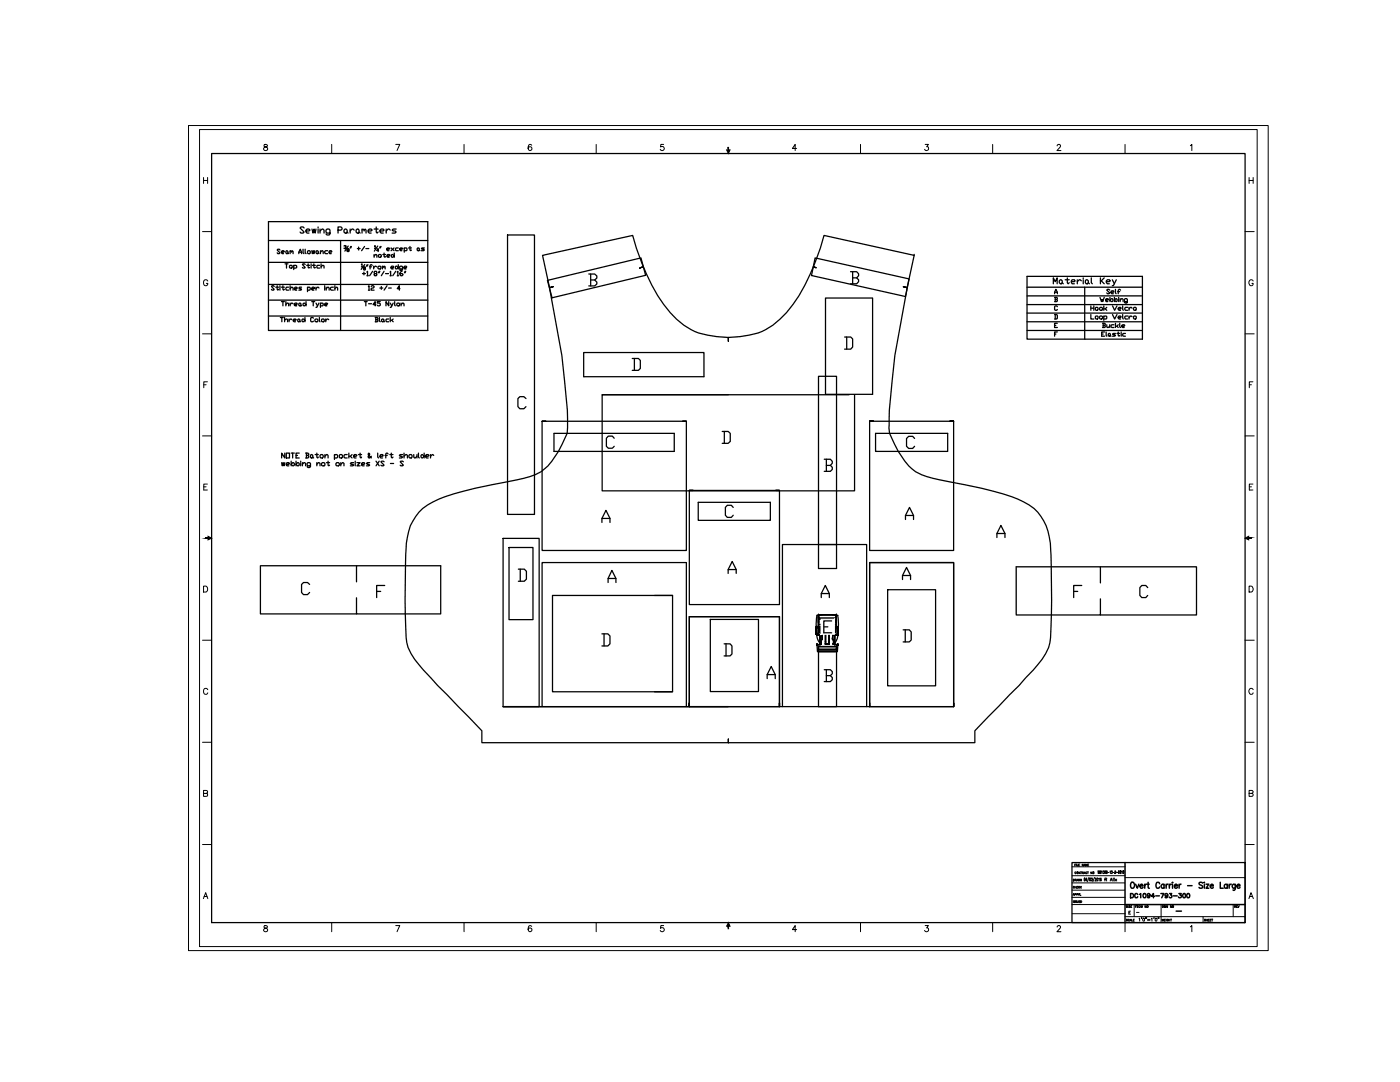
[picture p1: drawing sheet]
<svg xmlns="http://www.w3.org/2000/svg" width="279mm" height="216mm" viewBox="0 0 279 216" stroke-linecap="round" stroke-linejoin="round" font-family="sans-serif">
<!-- layer: T001L001 -->
<g fill="none" stroke="#000" stroke-width=".25">
<path d="M101.3 46.9h5.4v55.7h-5.4zM108.3 51l18-4 .7 2.5 1.4 3.7-.7 .3 .7-.3a27.3 27.3 0 0 0 8.1 11.7 12 12 0 0 0 6.5 2.3l2.4 .1v.8v-.8a18.3 18.3 0 0 0 7.4-1.5 20.3 20.3 0 0 0 7.8-8.9l1.7-3.7 .7 .3-.7-.3 1.4-3.7 .8-2.5 17.9 4-1.4 6.4-.7-.2 .7 .2v.3a144.5 144.5 0 0 0-3.6 25.8 7.6 7.6 0 0 0 1.1 5.2 13.9 13.9 0 0 0 4.2 5.4 19.9 19.9 0 0 0 7.2 2.1 69.8 69.8 0 0 1 13.2 3.4 9.8 9.8 0 0 1 6.5 8.8l.3 11.4-.2 5.4a9.1 9.1 0 0 1-2.6 7.4l-3.7 4.2-8.9 9v2.4h-49.1v-.7v.7h-49.2v-2.4l-10.2-10.5a22.1 22.1 0 0 1-4.6-6.1l-.3-2-.2-4.7 .1-11.9a12.5 12.5 0 0 1 2.6-8.4 15.3 15.3 0 0 1 7-3.7 110.6 110.6 0 0 1 12.6-2.8 10 10 0 0 0 6.9-3.7l1.3-1.9 .8-1.4 1-2.2 .1-1.1a58.8 58.8 0 0 0-.6-9.3l-.6-5.2-2.4-13.5 .7-.2-.7 .2zM164.7 59.5h9.4v19.2h-9.4zM116.5 70.3h24v4.9h-24zM120.2 78.8h25.2M169.4 78.8h-49.2v19.1h50.3v-19.1M108.2 84.1h28.8h-.8h.8v25.7h-28.8zM110.6 86.5h24M110.6 90.1h24M137.6 97.9h18h-.8h.8v22.7h-18v-22.7h.7zM173.6 84.1h16.7h-.7h.7v25.7h-16.7zM174.7 86.5h14.4v3.6h-14.4z"/>
<path d="M130.6 118.8h3.6M139.3 100.2h14.4v3.6h-14.4zM173.6 112.3h16.7v28.7v-.7v.7h-16.7zM130.6 138h3.6M137.6 123h18v18v-.7v.7h-18zM108.2 141v-28.7h28.8v28.7M137.6 141v-18h18v18M145.4 141h-45h89.9v-28.7h-16.7v28.7M156.2 141v-32.3h16.8v32.3"/>
</g>
<!-- layer: 0 -->
<g fill="none" stroke="#000" stroke-width=".25">
<path d="M42.2 30.6h206.3v153.5h-206.3zM53.6 44.2h31.8v21.7h-31.8zM53.6 48h31.8M53.6 52.4h31.8M53.6 56.8h31.8M53.6 59.9h31.8M54.7 57.2l-.1-.2h-.3l-.1 .2 .5 .5-.1 .2h-.3l-.1-.2M55 57.3h.6M55.3 57v.7l.1 .2 .2-.2M55.9 49.9l-.2-.2h-.3l-.1 .2 .6 .5-.2 .2h-.3l-.1-.2M55.9 57v.2M55.9 57.3v.6"/>
<path d="M56.2 50.3h.4l.2-.1-.2-.2-.4 .2v.2l.4 .2M56.2 57.3h.6M56.5 57v.7l.1 .2 .2-.2M56.9 52.6h.6M57.2 50l.3 .2-.2 .4-.2-.2zM57.2 52.6v.9M57.5 50.4l.1 .2M57.6 57.3h-.4l-.1 .2 .1 .4h.4M57.8 53.1l.4-.2 .1 .5-.4 .1zM57.9 50.2l.1-.2 .2 .3M57.9 57.6l.4-.3 .2 .2v.4M57.9 50v.6"/>
<path d="M57.9 57v.9M58.2 50.2l.1-.2 .2 .2v.4M58.6 53.1l.1-.2 .5 .2v.3l-.2 .1h-.4M58.6 52.9v.9M58.7 57.6h.5l.1-.1-.1-.2h-.3l-.2 .2 .2 .4h.3M59.6 50.6l.3-.9 .3 .9M59.6 50.3h.6M60.2 57.3h-.4l-.2 .2 .5 .1 .1 .1-.1 .2h-.5M60.5 49.7v.7l.1 .2M60.7 45.5l-.2-.2h-.4l-.2 .2 .8 .8-.2 .2h-.4l-.2-.2M60.9 49.7v.7l.2 .2M60.9 52.8l-.1-.2-.4 .2 .5 .6-.1 .1-.4-.1"/>
<path d="M61.1 46.1h.6l.2-.2-.2-.2h-.4l-.2 .2v.4l.2 .2h.4M61.2 52.9h.6M61.4 57.5l.1-.2h.3l.1 .2-.1 .4h-.4M61.4 57.3v.9M61.5 50h.3l.1 .2-.1 .4h-.3l-.1-.2zM61.5 52.6v.8l.1 .1 .2-.1M62.1 52.6v.2M62.1 52.9v.6M62.2 50l.1 .6 .2-.6 .1 .6 .2-.6M62.2 57.6h.4l.2-.1-.2-.2h-.3l-.1 .2 .1 .4h.3M62.3 45.7l.2 .8 .2-.8 .2 .8 .2-.8M62.3 52.9h.6"/>
<path d="M62.6 52.6v.8l.2 .1 .1-.1M63.1 50.2l.3-.2 .1 .4-.3 .2zM63.1 57.3v.6M63.5 45.3v.2M63.5 45.7v.8M63.5 50.4l.2 .2M63.7 57.5l-.3-.2-.3 .3M63.8 52.9l-.6 .2 .2 .4h.4M63.9 46.1l.6-.4 .2 .2v.6M63.9 45.7v.8M64 50.3l.4-.3 .1 .6M64 50v.6"/>
<path d="M64.1 53.2l.4-.3 .2 .2v.4M64.1 52.6v.9M64.8 57v.2M64.8 57.3v.6M65.1 57.6l.4-.3 .2 .2v.4M65.1 57.3v.6M65.4 50h-.4l-.2 .2 .2 .4h.4M65.7 50.3h.4l.1-.1-.1-.2h-.3l-.1 .2 .1 .4h.3M65.9 46.5h-.6l-.2-.2v-.4l.2-.2h.4l.2 .2v.8l-.2 .2h-.4l-.2-.2M66.5 57.3h-.4l-.2 .2 .2 .4h.4M66.8 57.6l.5-.3 .1 .6M66.8 57v.9"/>
<path d="M67.5 45.9h.6l.2-.4-.2-.2h-.6v1.2M68 48v17.9M68.7 45.9l.4-.2 .2 .2v.4l-.4 .2-.2-.2zM68.7 49.1h.4l-.2 .2M68.9 49.3l.2 .2h-.4M69.3 46.3l.2 .2M69.4 49.9l-.2-.1 .2-.2 .3 .1v.1l-.5 .2v.1h.5l-.2-.2M69.5 49.1l-.7 1M69.9 45.7v.8M70 49.2l-.1 .3M70.1 49.2l-.1 .3M70.7 45.9l-.4-.2-.4 .4"/>
<path d="M71.1 45.9l.2-.2h.2l.2 .2v.4l-.2 .2-.4-.2zM71.3 49.6h.6M71.6 49.3v.6M71.7 46.3l.2 .2M72.1 52.7l.1-.1v.6M72.1 53.2h.2M72.2 45.9l.3-.2 .2 .4M72.2 45.7v.8M72.3 54.6h.6M72.6 53.5v-.3h.2l.1 .3h-.3v.4l.3-.2-.1-.2M72.6 54.3v.5M72.7 45.9l.2-.2 .2 .2v.6"/>
<path d="M72.8 49.2l-.6 .8M72.8 52.8l-.7 .9M73 49.6h.6M73.2 54.3l.1-.2v.9M73.2 55h.3M73.3 52.8l-.2 .3M73.4 52.8l-.1 .3M73.5 46.1h.6l.2-.2-.2-.2h-.4l-.2 .2v.4l.2 .2h.4M73.5 57.2l.1-.2v.9M73.5 57.9h.3M73.7 53.2h.5M74.1 57.2l.1-.2 .5 .2-.2 .3-.4 .1v.3h.6"/>
<path d="M74.3 52.9l-.1-.1-.3 .1v.8M74.4 54.1l-.6 .9M74.6 53.1v.6M74.7 51.1l.4-.3 .1 .5M74.7 45.7h.8M74.7 50.8v.5M74.7 49.1l.2-.1v.6M74.7 49.6h.3M74.8 54.6l-.1-.2 .1-.3h.3l.1 .2-.1 .3-.4 .1 .1 .3h.3l.1-.2-.1-.2M75.1 45.3v1l.2 .2 .2-.2M75.2 53.2l-.3-.1-.3 .3M75.4 49.1l-.7 1"/>
<path d="M75.4 53.2l.5-.1 .1 .4-.4 .2-.2-.2zM75.5 50.9l.4-.1 .2 .1v.3l-.4 .1-.2-.1zM75.6 50h-.4l.3-.4v.6M75.7 54.1l-.2 .3M75.8 54.1l-.1 .3M75.8 57.5h.6M75.8 46.1h.7l.2-.2-.2-.2h-.4l-.3 .2v.4l.3 .2h.4M75.9 49.2l-.1 .3M76.1 49.2l-.2 .3M76.1 57.2v.5M76.3 53.2l.1-.1 .2 .3M76.3 53.1v.6"/>
<path d="M76.4 50.8h.5M76.6 53.2l.1-.1 .2 .1v.5M76.7 50.5v.7l.1 .1 .1-.1M76.7 54.1l-.6 .9M76.9 54.6h.6M77.1 45.7v.8M77.2 49.7h.4l.2-.1-.2-.1-.4 .1 .1 .4h.3M77.2 51.1h.5l.1-.2-.1-.1-.5 .1v.3l.5 .1M77.2 57l-.5 .9M77.5 57.5h.6M77.8 54.3l.2-.2v.9M77.8 55h.3"/>
<path d="M77.9 45.9l-.4-.2-.4 .4M78 53.4h.5l.1-.2-.1-.1-.5 .1v.3l.5 .2M78 49.5l.6 .5M78.1 50.9l.3-.1 .3 .3-.4 .2-.2-.1zM78.6 49.5l-.6 .5M78.7 50.5v.8M78.9 53.2l.3-.1 .3 .3-.5 .3zM79 54.1l-.6 .9M79.1 45.7h-.6l-.2 .2 .2 .2h.4l.2 .2-.2 .2h-.6M79.3 54.3l.1-.2v.9M79.3 55h.2M79.5 49.5l-.6 .1 .2 .4h.4"/>
<path d="M79.5 52.8v.9M79.8 49.7h.4l.2-.1-.2-.1-.4 .1v.3l.4 .1M79.8 57.6h-.5l.4-.6v.9M80.2 54.1l-.4 .3v.4l.2 .2 .4-.2-.2-.2h-.4M80.3 53.7l-.6-.2v-.3l.2-.1 .4 .1v.6l-.1 .2-.5-.2M80.6 53.4h.5l.1-.2-.1-.1-.5 .1 .2 .5h.3M80.7 49.6l.1-.1 .4 .1-.1 .4h-.4M80.7 49.5v.8M80.8 54.1l-.1 .3M81 54.1l-.2 .3M81.5 49.5h.6M81.8 49.2v.7l.1 .1 .2-.1"/>
<path d="M83.4 49.5l.3 .1-.1 .4-.3-.1zM83.7 49.9l.1 .1M84.7 49.5h-.5l-.1 .1 .1 .1h.3l.2 .2-.6 .1M109.2 56l18.7-4.5 .9 3.4-18.6 4.5zM117.5 54.7h1.2l.4 .4v.4l-.4 .4M117.9 55.9h.8l.4 .4v.4l-.4 .4h-1.2M117.9 54.7v2.4M162.7 51.5l18.7 4.2-.7 3.5-18.7-4.2zM169.7 54.2h1.3l.4 .4v.4l-.4 .4M170.2 55.4h.8l.4 .4v.4l-.4 .4h-1.3M170.2 54.2v2.4M182.4 51h.1"/>
<path d="M205 55.1h23v12.6h-23zM205 57.3h23M205 59h23M210.2 56.6v-1.2l.4 .8 .4-.8v1.2M210.5 58.6l.2-.9 .3 .9M210.5 59.3h.4l.1 .2-.1 .3M210.5 58.3h.5M210.6 59.8h.3l.1 .3-.5 .1M210.6 59.3v.9M211.4 56l.2-.2 .4 .2v.4l-.2 .2-.4-.2zM212 56.4l.2 .2M212.6 55.8h.8"/>
<path d="M213 55.4v1l.2 .2 .2-.2M213.8 56.2h.6l.2-.2-.2-.2h-.4l-.2 .2v.4l.2 .2h.4M215 55.8v.8M215.8 56l-.4-.2-.4 .4M216.2 55.4v.2M216.2 55.8v.8M216.5 57.3v10.4M216.8 55.8l.4 .2v.4l-.2 .2h-.2l-.2-.2v-.4zM217.2 56.4l.2 .2M217.8 55.4v1l.2 .2M219.5 59.3l.3 .9 .1-.4 .2 .4 .3-.9M219.6 55.4v1.2"/>
<path d="M219.8 56l.6 .6M220.4 55.4l-.6 .6h-.2M220.7 59.9h.4l.2-.1-.2-.2h-.3l-.1 .2 .1 .4h.3M220.8 56.2h.6l.2-.2-.2-.2h-.4l-.2 .2v.4l.2 .2h.4M221.5 57.9l-.2-.2h-.3l-.1 .2 .6 .5-.2 .2h-.3l-.1-.2M221.5 59.9l.5-.3 .1 .5-.3 .1zM221.5 59.3v.9M221.7 58.3h.5l.1-.1-.1-.2h-.3l-.2 .2 .2 .4h.3M222 55.8l.4 .8M222.4 59.9l.4-.3 .2 .5-.3 .1zM222.4 59.3v.9M222.6 57.7v.7l.1 .2"/>
<path d="M222.8 55.8l-.6 1.2h-.2M223 58.2h.5M223.3 59.3v.2M223.3 59.6v.6M223.5 59.9l.5-.3 .1 .2v.4M223.5 59.6v.6M223.6 57.9l-.1-.2-.3 .2v.7M53.6 63.1h31.8M56 63.4h.5M56.2 60.2h.6M56.2 63.4v.8M56.5 60.2v.8"/>
<path d="M56.8 63.9l.5-.2 .1 .5M56.8 63.4v.8M57.1 60.8l.4-.3 .1 .5M57.1 60.2v.8M57.7 63.7v.5M57.9 60.5v.5M58.2 63.8l-.2-.1-.3 .2M58.5 60.6l-.3-.1-.3 .3M58.5 63.9h.5l.1-.1-.1-.1-.5 .1v.3l.5 .1M58.7 60.8h.5l.1-.2-.1-.1-.5 .1v.3l.5 .1M59.5 63.7l.3 .1v.3l-.1 .1-.3-.1zM59.6 60.6l.3-.1 .2 .4-.3 .1z"/>
<path d="M59.8 64.1l.2 .1M60.1 60.9l.1 .1M60.3 63.8l.3-.1 .3 .2-.5 .3zM60.5 60.6l.3-.1 .3 .3-.5 .2-.1-.1zM60.9 63.4v.8M61.1 60.2v.8M62.2 60.2h.6M62.5 60.2v.8M62.6 63.5l-.2-.1-.4 .1v.6l.1 .1 .5-.1M62.9 63.8l.4-.1 .1 .1v.3l-.4 .1-.1-.1zM63.1 60.5l.3 .5M63.7 60.5l-.5 .8h-.1"/>
<path d="M63.7 63.4v.7l.2 .1M64 60.6l.1-.1 .4 .1-.1 .4h-.4M64 60.5v.8M64.2 63.8l.4-.1 .1 .4-.4 .1zM64.8 60.8h.4l.2-.2-.2-.1-.4 .1v.3l.4 .1M65 63.7v.5M65.6 63.8l-.3-.1-.3 .2M72.7 60.2h.6M73 60.2v.8M73.6 60.6h.6M74.9 63.4l.5 .1-.1 .3M75 60.8h-.5l.4-.6v.8"/>
<path d="M75 63.8h.3l.1 .3-.5 .1M75 63.4v.8M75.7 63.4v.7l.2 .1M75.9 60.2h-.6v.3l.6 .1v.3l-.2 .1-.4-.1M76.1 63.8l.3-.1 .2 .1v.3l-.3 .1-.2-.1zM76.6 64.1l.1 .1M77.6 60.2v.8l-.6-.8v.8M77.6 63.7l-.6 .1 .2 .4h.4M77.9 60.5l.3 .5M77.9 63.4v.8M78.2 63.9l.3 .3M78.5 60.5l-.5 .8h-.1"/>
<path d="M78.5 63.7l-.3 .2h-.3M78.8 60.2v.7l.1 .1M79.2 60.6l.4-.1 .1 .4-.4 .1zM80 60.8l.5-.3 .1 .1v.4M80 60.5v.5M105 79.5l-.5-.4h-.8l-.3 .4v1.6l.3 .5h.8l.5-.5M126.2 71.5h1.2l.4 .4v1.6l-.4 .4h-1.2M126.6 71.5v2.4M163.4 75.1h3.5v38.3h-3.5zM168.6 67.3h1.2l.4 .3v1.6l-.4 .5h-1.2M169 67.3v2.4M205 60.8h23"/>
<path d="M205 62.5h23M205 64.2h23M205 65.9h23M210.5 62.8h.4l.1 .1-.1 .8h-.4M210.5 64.9h.2M210.5 66.7h.2M210.6 62.8v.9M211 61.2l-.1-.2h-.3l-.1 .2 .1 .7h.3l.1-.1M211 64.5h-.5v.8h.5M211 66.2h-.5v.9M217.7 62.8v.9h.6M217.7 61v.9"/>
<path d="M217.7 61.5h.6M218.3 61v.9M218.6 63.2l.1-.1 .4 .1-.1 .5h-.3zM218.7 61.3h.3l.1 .2-.1 .4h-.3l-.1-.1zM219.4 63.2l.5-.1 .1 .1v.3l-.1 .2h-.3zM219.6 61.3h.3l.1 .2-.1 .4h-.3l-.2-.1zM219.9 66.7h.3M220 64.5h.5l.1 .1-.1 .3M220.2 64.9h.3l.1 .3-.6 .1M220.2 64.5v.8M220.3 63.2l.2-.1 .4 .1-.1 .5h-.5M220.3 61v.9"/>
<path d="M220.3 63.1v.8M220.5 66.2h-.6v.9h.6M220.6 61.6l.3 .3M220.8 66.2v.8l.1 .1M220.9 61.3l-.3 .3h-.3M220.9 64.8l.1 .5 .5-.2M221.2 66.7l.3-.2 .1 .5-.3 .1zM221.5 64.8v.5M221.6 67l.1 .1M222 61l.4 .9 .5-.9M222 62.8l.4 .9 .5-.9M222.3 64.8l-.6 .1v.3l.2 .1h.4"/>
<path d="M222.6 66.5l-.6 .2 .6 .3-.6 .1M222.6 64.5v.8M222.9 65.1l.3 .2M222.9 66.5h.6M223.2 61.6h.4l.2-.1-.2-.2h-.3l-.1 .2 .1 .4h.3M223.2 63.4h.4l.2-.2-.2-.1-.4 .1v.3l.1 .2h.3M223.2 64.8l-.3 .3h-.3M223.2 66.2v.8l.1 .1 .2-.1M223.5 64.5v.7l.1 .1M223.8 66.2v.2M223.8 66.5v.6M223.9 65.1h.5l.1-.2-.1-.1-.5 .1v.3l.5 .1"/>
<path d="M224.1 61v.8l.1 .1M224.1 62.8v.7l.1 .2M224.6 66.5l-.5 .2 .1 .4h.4M225 60.2l-.6-.1v-.3l.2-.2h.3l.1 .2v.5l-.1 .2h-.3l-.2-.2M225.1 61.3h-.5l-.1 .2 .1 .4h.5M225.1 63.1l-.6 .1 .1 .5h.5M225.3 61.3v.6M225.3 63.1v.6M225.9 61.5l-.3-.2-.3 .3M225.9 63.2l-.3-.1-.3 .3M226.2 63.2l.1-.1 .5 .1-.2 .5h-.3zM226.3 61.3h.3l.2 .2-.2 .4h-.3l-.1-.1z"/>
<path d="M56.2 92.3l.1 .6 .2-.6 .2 .6 .1-.6M56.8 90.4v1l-.6-1v1M57.1 90.4h.7v1h-.7zM57.1 92.7h.5l.2-.2-.2-.2h-.3l-.2 .2v.3l.5 .1M58.1 90.4h.6M58.1 92v.9M58.4 92.3l.3 .2v.3l-.1 .1-.5-.2zM58.4 90.4v1M59.1 90.9h.3M59.1 92v.9M59.4 92.3l.3 .2v.3l-.2 .1-.4-.2zM59.7 90.4h-.6v1h.6"/>
<path d="M60 92v.1M60 92.3v.6M60.4 92.7l.4-.4 .2 .2v.4M60.4 92.3v.6M61 90.4h.5l.1 .2-.1 .3M61.2 90.9h.3l.1 .3-.1 .2h-.5M61.2 90.4v1M62 92.9l-.7-.1v-.3l.2-.2h.3l.2 .2v.6l-.2 .2h-.3l-.2-.2M62.1 90.7l.3 .2v.3l-.1 .2-.3-.2zM62.4 91.2l.2 .2M62.9 90.7h.6M63.2 90.4v.8l.2 .2 .1-.2"/>
<path d="M63.2 92.7l.5-.4 .2 .2v.4M63.2 92.3v.6M63.9 90.9l.1-.2h.3l.2 .2v.3l-.2 .2h-.3l-.1-.2zM64.3 92.3h.4l.1 .2v.3l-.1 .1-.5-.1v-.3zM64.8 91l.5-.3 .2 .2v.5M64.8 90.7v.7M65.1 92.3h.7M65.5 92v.8l.1 .1 .2-.1M66.7 90.9l.2-.2h.3l.2 .2v.3l-.2 .2h-.5M66.7 90.7v1M67 92.5l.2-.2h.3l.2 .2v.3l-.5 .1-.2-.1zM67.8 90.7h.4l.2 .2v.3l-.2 .2h-.4l-.1-.2z"/>
<path d="M68 92.7l.5-.4 .2 .2v.4M68 92.3v.6M69.3 90.7h-.5l-.1 .2v.3l.1 .2h.5M69.6 90.4v1M69.9 91l.4 .4M70.3 90.7l-.4 .3h-.3M70.6 91h.5l.1-.1-.1-.2h-.4l-.1 .2 .1 .5h.4M70.6 92.3h-.5l-.2 .2 .7 .3-.7 .1M70.9 92v.1M70.9 92.3v.6M71.2 92.3h.7l-.7 .6h.7M71.5 90.7h.7"/>
<path d="M71.9 90.4v.8l.1 .2 .2-.2M72.2 92.7h.5l.1-.2-.1-.2h-.4l-.1 .2v.3l.5 .1M73.8 92.3h-.5l-.2 .2 .7 .3-.7 .1M74.1 91l-.5 .4-.1-.4 .3-.3-.2-.3-.1 .3 .6 .7M75 92l.7 .9M75.4 90.4v.8l.2 .2M75.7 92l-.7 .9M75.8 91h.6l.1-.1-.1-.2h-.4l-.2 .2v.3l.2 .2h.4M76.7 92.1l-.2-.1-.5 .1 .7 .7-.2 .1-.5-.1M76.8 90.9h.5M77.5 90.6l-.2-.2-.3 .2v.8M77.8 90.7h.6"/>
<path d="M77.9 92.5h.7M78.1 90.4v.8l.2 .2 .1-.2M80.3 90.7h-.4l-.2 .2 .6 .3-.1 .2h-.5M80.5 92.1l-.2-.1-.4 .1 .6 .7-.2 .1-.4-.1M80.6 91l.5-.3 .2 .2v.5M80.6 90.4v1M81.6 90.9l.2-.2h.3l.1 .2v.3l-.1 .2h-.3l-.2-.2zM82.6 90.7v.5l.1 .2 .5-.4M83.2 90.7v.7M83.5 90.4v.8l.2 .2M84 90.9l.3-.2 .4 .3-.5 .4-.2-.2zM84.7 90.4v1"/>
<path d="M84.9 91h.6l.1-.1-.1-.2h-.4l-.2 .2v.3l.2 .2h.4M85.9 90.7v.7M86.6 90.9l-.3-.2-.4 .3M110.6 86.5v3.6M122.6 87.4l-.4-.4h-.8l-.4 .4v1.7l.4 .3h.8l.4-.3M134.6 86.5v3.6M144.1 86.1h1.2l.4 .4v1.6l-.4 .4h-1.2M144.6 86.1v2.4M164.5 91.6h1.2l.4 .5v.3l-.4 .5M164.9 92.9h.8l.4 .3v.5l-.4 .4h-1.2M164.9 91.6v2.5M182.5 87.5l-.4-.4h-.8l-.4 .4v1.6l.4 .4h.8l.4-.4"/>
<path d="M61.8 116.6l-.4-.4h-.8l-.4 .4v1.6l.4 .4h.8l.4-.4M71.1 116.1v-3.2h16.9v9.6h-16.9v-3.2M71.1 112.9h-19.1v9.6h19.1M75.2 118h.8M76.8 116.8h-1.6v2.4M100.4 107.4h7.2v33.6h-7.2zM101.6 109.2h4.8v14.4h-4.8zM103.4 113.6h1.2l.5 .4v1.6l-.5 .4h-1.2M103.8 113.6v2.4M110.3 118.8h23.9v19.2h-23.9zM120.1 104.3v-.9l.8-1.6 .8 1.6v.9M120.1 103.4h1.6"/>
<path d="M121.4 116.2v-.8l.7-1.6 .8 1.6v.8M121.4 115.4h1.5M145.3 114.4v-.7l.8-1.7 .8 1.7v.7M145.3 113.7h1.6M146.3 101.2l-.3-.4h-.9l-.3 .4v1.6l.3 .4h.9l.3-.4M163.4 108.7h3.5M163.9 119.2v-.8l.8-1.6 .8 1.6v.8M163.9 118.4h1.6M177.2 117.7h9.5v19.1h-9.5zM180.1 115.6v-.8l.8-1.6 .8 1.6v.8M180.1 114.8h1.6M180.7 103.7v-.8l.8-1.7 .8 1.7v.8"/>
<path d="M180.7 102.9h1.6M199 107.3v-.8l.8-1.7 .8 1.7v.8M199 106.5h1.6M214.3 118h.8M215.9 116.8h-1.6v2.4M219.6 116.3v-3.2h-16.8v9.6h16.8v-3.2M219.6 113.1h19.2v9.6h-19.2M229.1 117.2l-.4-.4h-.8l-.4 .4v1.6l.4 .4h.8l.4-.4M120.1 126.5h1.2l.4 .4v1.6l-.4 .4h-1.2M120.6 126.5v2.4M141.8 123.6h9.6v14.4h-9.6zM144.5 128.5h1.2l.4 .4v1.6l-.4 .4h-1.2"/>
<path d="M144.9 128.5v2.4M153.1 135.4v-.8l.8-1.6 .8 1.6v.8M153.1 134.6h1.6M162.9 125.2v1.4M162.9 125.5h.1M162.9 125.2h.1M162.9 125.2v1.5M163 126.7l.6 .1M163 125.2h.5h-.2M163 125.2h.6zM163 125.2h.1M163 126.7h.1"/>
<path d="M163 126.6h.1M163 126.4h.1M163 126.2h.1M163 125.9h.1M163 125.7h.1M163 125.2h4.3zM163 125.2h.3M163 126.7l.3 .1M163 126.7l.2 .8 .6 1M163 128.7h.1M163 122.8l-.1 2.3M163.1 128.7h.1"/>
<path d="M163.1 128.8h.1M163.1 128.8v1.2h4l.1-1.2M163.1 122.8h.3M163.1 126.7l.6 .1M163.1 126.7h-.1l.6 .1M163.1 126.7h.1M163.1 125.2h.1M163.2 128.7h.1M163.3 125.2h.1M163.3 125.2v1.5M163.3 129h3.6v.6M163.3 124.9l.4 .3"/>
<path d="M163.4 129h3.5v12h-3.5zM163.4 122.8v.8h3.5M163.4 123.6h.1M163.4 122.8h.1M163.4 122.8v2.1zM163.4 123.7h.1M163.4 124.9h.1M163.4 124.7h.1M163.4 124.4h.1M163.4 124.3h.1M163.4 124h.1M163.4 124.2h.1"/>
<path d="M163.4 123.3h.1M163.4 122.8v.5h3.5v-.5M163.4 129.6h3.5zM163.4 129.6h.1M163.4 122.8v.5h3.5M163.4 124.6h3.5M163.5 125.2h.1M163.6 125.5h3.1zM163.6 125.5h.1M163.6 125.5v.6zM163.6 126.1h.1M163.6 125.8h.1"/>
<path d="M163.6 126.1l.5 .6zM163.6 125.6h.1M163.6 126.8v1.8zM163.6 128.6h.1M163.6 126.8h.1M163.7 128.6l-.5 .1M163.7 128.6l-.6 .1M163.7 125.2h2.9zM163.7 125.2h.1M163.8 128.6h.1M163.8 125.5l-.2 .3M163.9 128.5h-.1"/>
<path d="M163.9 125.5h.1M163.9 125.5h-.3v.3M163.9 128.5h.1M163.9 127.7v.8zM163.9 127.7l.2-.2zM163.9 127.7h.1M163.9 126.6h.1M164.1 126.7h.1M164.1 126.7v.8zM164.1 127.5l-.2 .2zM164.1 127.5h.1M164.4 125.1h.8"/>
<path d="M164.4 125.5l.3 .3M164.5 125.5h.1M164.5 125.5h.2v.3M164.5 133.6h1.2l.4 .4v.4l-.4 .4M164.7 125.6h.1M164.7 128.6h.8zM164.7 125.8h.1M164.7 125.5h.1M164.7 125.5v3.1zM164.7 128.1h.1M164.7 128.6h.1M164.9 134.8h.8l.4 .4v.4l-.4 .4h-1.2"/>
<path d="M164.9 133.6v2.4M165.5 128.6h.1M165.5 125.5v3.1zM165.5 128.1h.1M165.5 125.8h.1M165.5 125.5h.1M165.5 128.6h-.8h.8M165.5 125.5h.3M165.5 125.5v.3M165.6 125.6h.1M165.8 125.5l-.3 .3M165.8 125.5h-.3v.3"/>
<path d="M165.8 125.5h.1M166 123.9h-1.6v2.4h1.6M166.1 127.5l.3 .2zM166.1 127.5h.1M166.2 126.7l-.1 .8zM166.2 126.7h.1M166.3 126.6h.1M166.4 128.5h.1M166.4 127.7v.8zM166.4 127.7h.1M166.4 125.5l.3 .3M166.4 125.5h.1"/>
<path d="M166.4 128.6h.1M166.4 125.5h.3M166.6 125.2h.1M166.6 126.8v1.8zM166.6 128.6h.1M166.6 126.8h.1M166.7 125.5h.1M166.7 125.8h.1M166.7 125.5v.6zM166.7 126.1h.1M166.7 125.6h.1M166.7 126.1l-.5 .6z"/>
<path d="M166.7 125.5v.3M166.7 125.2h.6zM166.8 125.2h.5zM166.8 125.2h.1M166.9 122.7h-3.6M166.9 124.9l-.4 .3M166.9 129.6h.1M166.9 122.8h.1M166.9 123.3h.1M166.9 125.2h.1M166.9 122.8v2.1zM166.9 124.3h.1"/>
<path d="M166.9 124.4h.1M166.9 124.7h.1M166.9 124.9h.1M166.9 123.7h.1M166.9 123.6h.1M166.9 124h.1M166.9 124.2h.1M166.9 125.2v1.5M166.9 122.8v.8M166.9 122.8h.3M166.9 129h-3.6v.6M167 125.2h.1"/>
<path d="M167 128.7l-.4-.1 .6 .1M167 128.7h.2M167 128.7h.1M167.1 125.2h.1M167.1 126.7h.1M167.1 128.7h.1M167.2 122.8l.1 2.3M167.2 126.7a2.06 2.06 0 0 1-.9 1.8M167.2 128.7h.1M167.2 128.8h.1M167.2 126.6h.1M167.2 126.7h.1"/>
<path d="M167.2 126.7l-.6 .1M167.2 126.7l-.3 .1M167.3 125.2h.1M167.3 125.2v1.4M167.3 126.6h.1M167.3 126.4h.1M167.3 126.2h.1M167.3 125.9h.1M167.3 125.7h.1M167.3 125.5h.1M167.3 126.7h.1M180.2 125.7h1.3l.3 .4v1.6l-.3 .4h-1.3"/>
<path d="M180.7 125.7v2.4M213.9 172.1h34.6v12h-34.6z"/>
</g>
<!-- layer: AM_BOR -->
<g fill="#000" stroke="#000" stroke-width=".2">
<path d="M145 29.9h.7l-.3 .7zM41.5 107l.7 .4-.7 .3zM248.5 107.4l.7-.4v.7zM145.4 184.1l.3 .7h-.7z"/>
<path d="M145.3 29.4l.1 .5zM145.3 29.4l.1 .5z"/>
<path d="M41 107.3v.1l.5-.1zM41 107.4l.5-.1v.1z"/>
<path d="M249.2 107.4h.5v-.1zM249.2 107.3h.5l-.5 .1z"/>
<path d="M145.3 184.8l.1 .5zM145.3 184.8l.1 .5z"/>
</g>
<g fill="none" stroke="#000" stroke-width=".2">
<path d="M39.8 25.9h211.1v163h-211.1zM40.6 36h.8M40.6 35.4v1.2M41.4 35.4v1.2M52.7 28.9v.3l.2 .1a.42 .42 0 0 1 .5 .3 .42 .42 0 0 1-.4 .5 .42 .42 0 0 1-.4-.5l.8-.5-.3-.3zM66.2 28.8v1.8M79 28.8h.8l-.6 1.2M92.6 28.8v1.8M106.1 29l-.1-.1a.33 .33 0 0 0-.5 .2l-.1 .2a.54 .54 0 0 0 .3 .7 .39 .39 0 0 0 .5-.3 .39 .39 0 0 0-.4-.4 .39 .39 0 0 0-.4 .3M119 28.8v1.8M132.4 28.8h-.5l-.1 .5a.43 .43 0 0 1 .7 0 .43 .43 0 0 1-.1 .6 .43 .43 0 0 1-.6-.1M159 29.6h-.9l.6-.8v1.2"/>
<path d="M171.7 28.8v1.8M184.6 28.8h.7l-.4 .5a.41 .41 0 0 1 .4 .4 .41 .41 0 0 1-.3 .4 .41 .41 0 0 1-.5-.3M198.1 28.8v1.8M211 29.1l.2-.3h.2l.3 .3-.8 .9h.8M224.5 28.8v1.8M237.6 29.1l.3-.3v1.2M249.3 35.4v1.2M249.3 36h.8M250.1 35.4v1.2M40.4 46.2h1.8M41.5 56.1a.44 .44 0 0 0-.5-.3 .44 .44 0 0 0-.4 .4v.3a.43 .43 0 0 0 .4 .5 .43 .43 0 0 0 .5-.5h-.3M248.5 46.2h1.8"/>
<path d="M250.1 56.1a.44 .44 0 0 0-.5-.3 .44 .44 0 0 0-.4 .4v.3a.43 .43 0 0 0 .5 .5 .43 .43 0 0 0 .4-.5h-.3M40.4 66.6h1.8M40.7 76.8h.4M41.4 76.2h-.7v1.2M248.5 66.6h1.8M249.3 76.8h.5M250 76.2h-.7v1.2M40.4 87h1.8M40.7 97.1h.4M41.4 96.6h-.7v1.2h.7M248.5 87h1.8M249.3 97.1h.5"/>
<path d="M250 96.6h-.7v1.2h.7M40.6 117h.4a.64 .64 0 0 1 .4 .5 .64 .64 0 0 1-.4 .6h-.4zM249.3 117a.65 .65 0 0 1 .7 .3 .65 .65 0 0 1-.2 .8h-.5zM40.4 127.7h1.8M41.5 137.6a.44 .44 0 0 0-.5-.2 .44 .44 0 0 0-.4 .4v.3a.43 .43 0 0 0 .4 .4 .43 .43 0 0 0 .5-.3M248.5 127.7h1.8M250.1 137.6a.44 .44 0 0 0-.5-.2 .44 .44 0 0 0-.4 .4v.3a.43 .43 0 0 0 .4 .4 .43 .43 0 0 0 .5-.3M40.4 148.1h1.8M40.6 158.3l.8-.1v-.4l-.3-.1h-.5v1.2l.8-.1v-.4l-.3-.1M248.5 148.1h1.8M249.3 158.3l.7-.1 .1-.3-.3-.2h-.5v1.2l.7-.1 .1-.3-.3-.2M40.4 168.5h1.8"/>
<path d="M40.6 179.3l.4-1.2 .5 1.2M40.8 178.9h.5M213.9 174.7h10.6M213.9 176.2h10.6M213.9 177.6h10.6M213.9 173h10.6M213.9 179.1h10.6M214.1 178.7l.2-.4 .1 .4M214.2 175.4l.2 .1-.1 .3zM214.2 179.7v.4M214.2 178.5h.2M214.4 176.9a.15 .15 0 0 0-.2 0 .15 .15 0 0 0 0 .3 .15 .15 0 0 0 .2 0v-.1"/>
<path d="M214.5 178.5h.2l.1-.2h-.3v.4M214.5 172.6h.2M214.5 175.6l.3-.1-.3-.1v.4M214.5 179.8h-.2l.2 .2-.1 .1-.1-.1M214.5 176.9v.3M214.5 177h.3M214.7 175.6l.1 .2M214.7 172.4h-.2v.4M214.7 174.1a.15 .15 0 0 0-.2 0 .15 .15 0 0 0 0 .2 .15 .15 0 0 0 .2 0v-.1M214.8 176.9v.3M214.8 175.8l.2-.4 .1 .4M214.8 172.4v.4"/>
<path d="M214.9 179.8h-.3l.3 .2-.1 .1-.2-.1M214.9 178.5l.3-.2h-.3v.4M214.9 177h.1M214.9 175.7h.2M215 172.4v.4h.2M215 179.7l.1 .4 .1-.4M215.1 176.9h-.2v.3h.2M215.2 175.4l.1 .4v-.4l.1 .4 .1-.4M215.3 172.6h.1M215.3 178.5l.2-.2h-.2v.4M215.3 179.9h.2M215.4 178.5l.1 .2"/>
<path d="M215.5 172.4h-.2v.4h.2M215.5 176.9a.16 .16 0 0 0-.2 0 .16 .16 0 0 0 0 .2 .16 .16 0 0 0 .2 0M215.5 174v.4l-.2-.4v.4M215.5 179.7h-.2v.4h.2M215.6 176.9v.3M215.6 179.7l.3 .1-.1 .3h-.2zM215.6 174h.3M215.7 178.6h.1M215.7 177l.1 .2M215.8 174v.4M215.8 175.4v.4l-.2-.4v.4M215.8 176.9l-.2 .2"/>
<path d="M216 174.1l.2-.1h-.2v.4M216.1 174.1l.1 .3M216.2 172.4v.4l-.2-.4v.4M216.3 172.8l.1-.4 .2 .4M216.3 174.4l.1-.4 .2 .4M216.4 172.7h.1M216.4 174.2h.1M216.4 175.2h.1a.28 .28 0 0 1 .1 .3 .28 .28 0 0 1-.2 .3zM216.6 172.8v-.4l.2 .4 .1-.4v.4M216.9 174.1h-.3l.1 .3 .2-.2M216.9 175.3v-.1a.26 .26 0 0 0-.2 .3 .26 .26 0 0 0 .2 .3v-.2l-.1-.2-.1 .2M217 174h.2"/>
<path d="M217.1 172.6h.1M217.1 174v.4M217.3 172.4h-.2v.4h.2M217.3 175.1l-.3 .9M217.5 175.2a.26 .26 0 0 1 .2 .3 .26 .26 0 0 1-.2 .3zM217.8 175.2h.2l-.1 .2 .1 .1v.2l-.1 .1-.1-.1M218 174v.4l-.3-.4v.4M218.4 175.1l-.3 .9M218.5 175.3l.2-.1-.2 .6h.3M218.9 175.2a.26 .26 0 0 1 .2 .3 .26 .26 0 0 1-.2 .3zM219.1 173.8l.1 .5 .1-.5 .1 .5v-.5M219.3 175.3l.1-.1v.6"/>
<path d="M219.7 173.9l-.2 .2v-.3h.2v.4h-.2M219.8 175.3v-.1a.26 .26 0 0 0-.2 .3 .26 .26 0 0 0 .1 .3l.1-.2-.1-.2-.1 .2M219.8 173.8h.1v.5M220.3 173.9v-.1h-.2l.1 .5 .1-.1M220.5 174h.1v-.2h-.1v.5M220.5 175.5h.3v-.3h-.3v.6M220.5 174l.2 .3M220.7 175.5l.2 .3M220.8 174h.2l-.1-.2h-.1v.5h.1v-.3M221.1 174.1h.2M221.5 173.8h.1v.5M221.6 175.8l.2-.6 .2 .6"/>
<path d="M221.6 175.6h.3M221.8 173.8h.2l-.1 .2 .1 .2h-.2M222.1 174.1h.3M222.2 175.2v.6M222.3 175.2h.1M222.4 175.4v.4M222.5 173.8a.28 .28 0 0 1 .2 .2 .28 .28 0 0 1-.2 .3zM222.5 175.4l.4 .4M222.8 174.1h.3M222.9 175.4l-.4 .4M223.3 173.8h.1l-.1 .5-.1-.2zM223.5 173.8a.32 .32 0 0 1 .1 .5l-.1-.1z"/>
<path d="M223.8 173.8h.1v.5M224.1 173.8a.3 .3 0 0 1 .3 .2 .3 .3 0 0 1-.1 .3l-.2-.1zM224.5 175.1h24M248.5 168.5h1.8M249.2 179.3l.5-1.2 .4 1.2M249.4 178.9h.6M52.7 184.8v.3l.7 .3a.38 .38 0 0 1-.2 .5 .38 .38 0 0 1-.5-.1 .38 .38 0 0 1 .1-.5l.5-.2 .1-.2-.3-.2zM66.2 184.1v1.8M79 184.7h.8l-.6 1.2M92.6 184.1v1.8M106.1 184.9l-.1-.1a.33 .33 0 0 0-.5 .1l-.1 .3a.49 .49 0 0 0 .4 .7 .39 .39 0 0 0 .4-.4 .39 .39 0 0 0-.4-.4 .39 .39 0 0 0-.4 .4M119 184.1v1.8"/>
<path d="M132.4 184.7h-.5l-.1 .5a.43 .43 0 0 1 .7 0 .43 .43 0 0 1-.1 .6 .43 .43 0 0 1-.6-.1M159 185.5h-.9l.6-.8v1.2M171.7 184.1v1.8M184.6 184.7h.7l-.4 .5a.41 .41 0 0 1 .4 .3 .41 .41 0 0 1-.3 .5 .41 .41 0 0 1-.5-.3M198.1 184.1v1.8M211 185l.2-.3h.2l.3 .2-.8 1h.8M213.9 182.3h10.6M213.9 180.5h10.6M224.5 184.1v1.8M224.5 182.9h24M225 180.7h-.2l.2 .3h-.2M225 183.5l-.2-.1 .2 .3-.2 .1"/>
<path d="M225.2 180.7v.4M225.3 180.7h.2l-.2 .4h.2M225.3 182.1h.2M225.4 183.5a.17 .17 0 0 0-.3 0 .17 .17 0 0 0 .1 .2 .17 .17 0 0 0 .2 0M225.5 183.8l.1-.4 .1 .4M225.5 183.7h.2M225.6 181.8h-.3v.6h.3M225.7 180.9h.1M225.8 183.4v.4h.3M225.9 180.7h-.2v.4h.2M226.2 183.6h.1M226.3 180.5v2.4"/>
<path d="M226.4 183.4h-.2v.4h.2M226.6 180.9h.1M226.8 182.1h.5M226.9 180.7h-.3v.4M227.1 180.7h-.2l.2 .2v.1h-.2M227.3 183.3l.1-.1v.6M227.5 180.8a.15 .15 0 0 0-.2 0 .15 .15 0 0 0 0 .2 .15 .15 0 0 0 .2 0M227.7 181.1v-.4l.1 .4 .2-.4v.4M227.9 183.1l-.1 .2M228.7 183.1l-.1 .2M228.8 180.7v.4l-.3-.4v.4M228.8 183.1v.2"/>
<path d="M229 183.6h.5M229 183.5h.5M229.8 183.3l.1-.1v.6M230.3 183.1v.2M231.2 183.1l-.1 .2M231.3 183.1v.2M231.7 180.5v3.6M231.8 183.4l.2 .4 .1-.4v.4l.1-.4M232 180.7l.2 .1-.1 .3h-.1zM232.3 180.7l.1 .4 .1-.4 .1 .4 .1-.4M232.4 183.6h.1M232.6 183.4h-.2v.4h.2"/>
<path d="M232.7 183.4v.4M233 180.8a.15 .15 0 0 0-.2 0 .15 .15 0 0 0 0 .2 .15 .15 0 0 0 .2 0l-.1-.1M233.1 183.5h-.3l.1 .3 .2-.1-.1-.1M233.2 183.6h.3M233.2 183.4v.4M233.5 183.4v.4M233.6 183.4h.2M233.7 183.4v.4M233.8 180.7v.4l-.2-.4v.4M237.6 184.9l.3-.2v1.2M240.1 182.9v1.2M240.6 183.5h-.2l.2 .2-.2 .1"/>
<path d="M240.7 183.4v.4M240.7 183.6h.3M241 183.4v.4M241.1 183.6h.2M241.4 183.4h-.3v.4h.3M241.5 183.6h.1M241.9 183.4v.4M242 183.4h-.5v.4h.2M246.1 180.5v2.4M246.4 180.9l.2-.2h-.2v.4M246.5 180.9l.1 .2M246.7 180.9h.2"/>
<path d="M247.3 180.7l-.1 .4-.2-.4h-.3v.4h.3"/>
<circle cx="215" cy="174.1" r=".16"/>
<circle cx="218.2" cy="174.1" r=".16"/>
<circle cx="228.2" cy="183.5" r=".27"/>
<circle cx="229" cy="180.9" r=".18"/>
<circle cx="230.7" cy="183.5" r=".26"/>
<circle cx="234.1" cy="180.9" r=".18"/>
</g>
<g fill="none" stroke="#000" stroke-width=".3">
<path d="M224.5 172.1v12M225.6 178.3h.3a.44 .44 0 0 1 .3 .4 .44 .44 0 0 1-.3 .4h-.3zM225.8 176.1a.57 .57 0 0 1 .6 .3 .57 .57 0 0 1-.1 .7l-.1 .1a.6 .6 0 0 1-.6-.4 .6 .6 0 0 1 .2-.7zM226.6 176.4l.4 .8 .3-.8M227.1 178.5a.3 .3 0 0 0-.4-.2 .3 .3 0 0 0-.2 .3v.2a.3 .3 0 0 0 .2 .3 .3 .3 0 0 0 .4-.2M227.4 178.5l.3-.2v.8M227.5 176.8h.6l-.1-.2a.36 .36 0 0 0-.5 0 .36 .36 0 0 0 .1 .5 .36 .36 0 0 0 .5 0M228.5 176.4v.8M228.8 176.4l-.2 .1-.1 .3M229 176.4h.3M229.1 176.1v.9l.1 .2h.2M229.5 178.5a.25 .25 0 0 1-.3 .3 .25 .25 0 0 1-.2-.4 .25 .25 0 0 1 .4 0v.7l-.4-.1"/>
<path d="M230.4 178.8h-.6l.4-.5v.8M230.7 178.8h.7M231.4 176.3a.37 .37 0 0 0-.4-.2 .37 .37 0 0 0-.3 .4l.2 .7h.4l.1-.2M231.7 178.3h.6l-.5 .8M232.3 176.6a.34 .34 0 0 0-.5 0 .34 .34 0 0 0 0 .5 .34 .34 0 0 0 .5 0M232.3 176.4v.8M232.7 176.4v.8M233 178.5a.27 .27 0 0 1-.3 .3 .27 .27 0 0 1-.1-.4 .27 .27 0 0 1 .4 0l-.1 .7-.4-.1M233.1 176.4l-.2 .1-.2 .3M233.4 176.4v.8M233.4 178.3h.4l-.2 .3a.28 .28 0 0 1 .2 .4 .28 .28 0 0 1-.5 0M233.8 176.4h-.2l-.2 .4"/>
<path d="M234 176.1v.1zM234 176.5v.7M234.2 178.8h.7M234.4 176.8h.6l-.1-.2a.35 .35 0 0 0-.4 0 .35 .35 0 0 0 0 .5 .35 .35 0 0 0 .5 0M235.3 178.3h.4l-.2 .3a.3 .3 0 0 1 .2 .5 .3 .3 0 0 1-.5-.1M235.3 176.4v.8M235.7 176.4l-.4 .4M236.2 178.3a.42 .42 0 0 1 .4 .3 .42 .42 0 0 1-.2 .5l-.3-.1zM237 176.7h.9M240 176.2l-.2-.1h-.4v.4l.5 .2 .1 .4-.2 .1-.5-.1M240.4 176.1v.1zM240.4 176.5v.7"/>
<path d="M240.7 176.4h.5l-.5 .8h.5M241.5 176.8h.6v-.2a.35 .35 0 0 0-.5 0 .35 .35 0 0 0 .1 .5 .35 .35 0 0 0 .4 0M243.5 176.1v1.1h.6M244.9 176.6a.34 .34 0 0 0-.5 0 .34 .34 0 0 0 0 .5 .34 .34 0 0 0 .5 0M244.9 176.4v.8M245.3 176.4v.8M245.7 176.4h-.1l-.3 .4M246.5 176.4v1l-.2 .3-.2-.1M246.5 176.6a.36 .36 0 0 0-.5 0 .36 .36 0 0 0 0 .5 .36 .36 0 0 0 .5 0M246.9 176.8h.6l-.1-.2a.35 .35 0 0 0-.5 0 .35 .35 0 0 0 .1 .5 .35 .35 0 0 0 .5 0M224.5 180.5h24M234.7 181.8h1.1"/>
<circle cx="228.4" cy="178.7" r=".39"/>
<circle cx="237.1" cy="178.7" r=".39"/>
</g>
<!-- layer: 0 -->
<path d="M163.9 123.6v3l2.6-3zM166.5 123.6v3h-2.6z" fill="#fff" stroke="#fff" stroke-width=".2"/>
<path d="M37.6 25h215.5v164.7h-215.5z" fill="none" stroke="#000" stroke-width=".2"/>
</svg>
